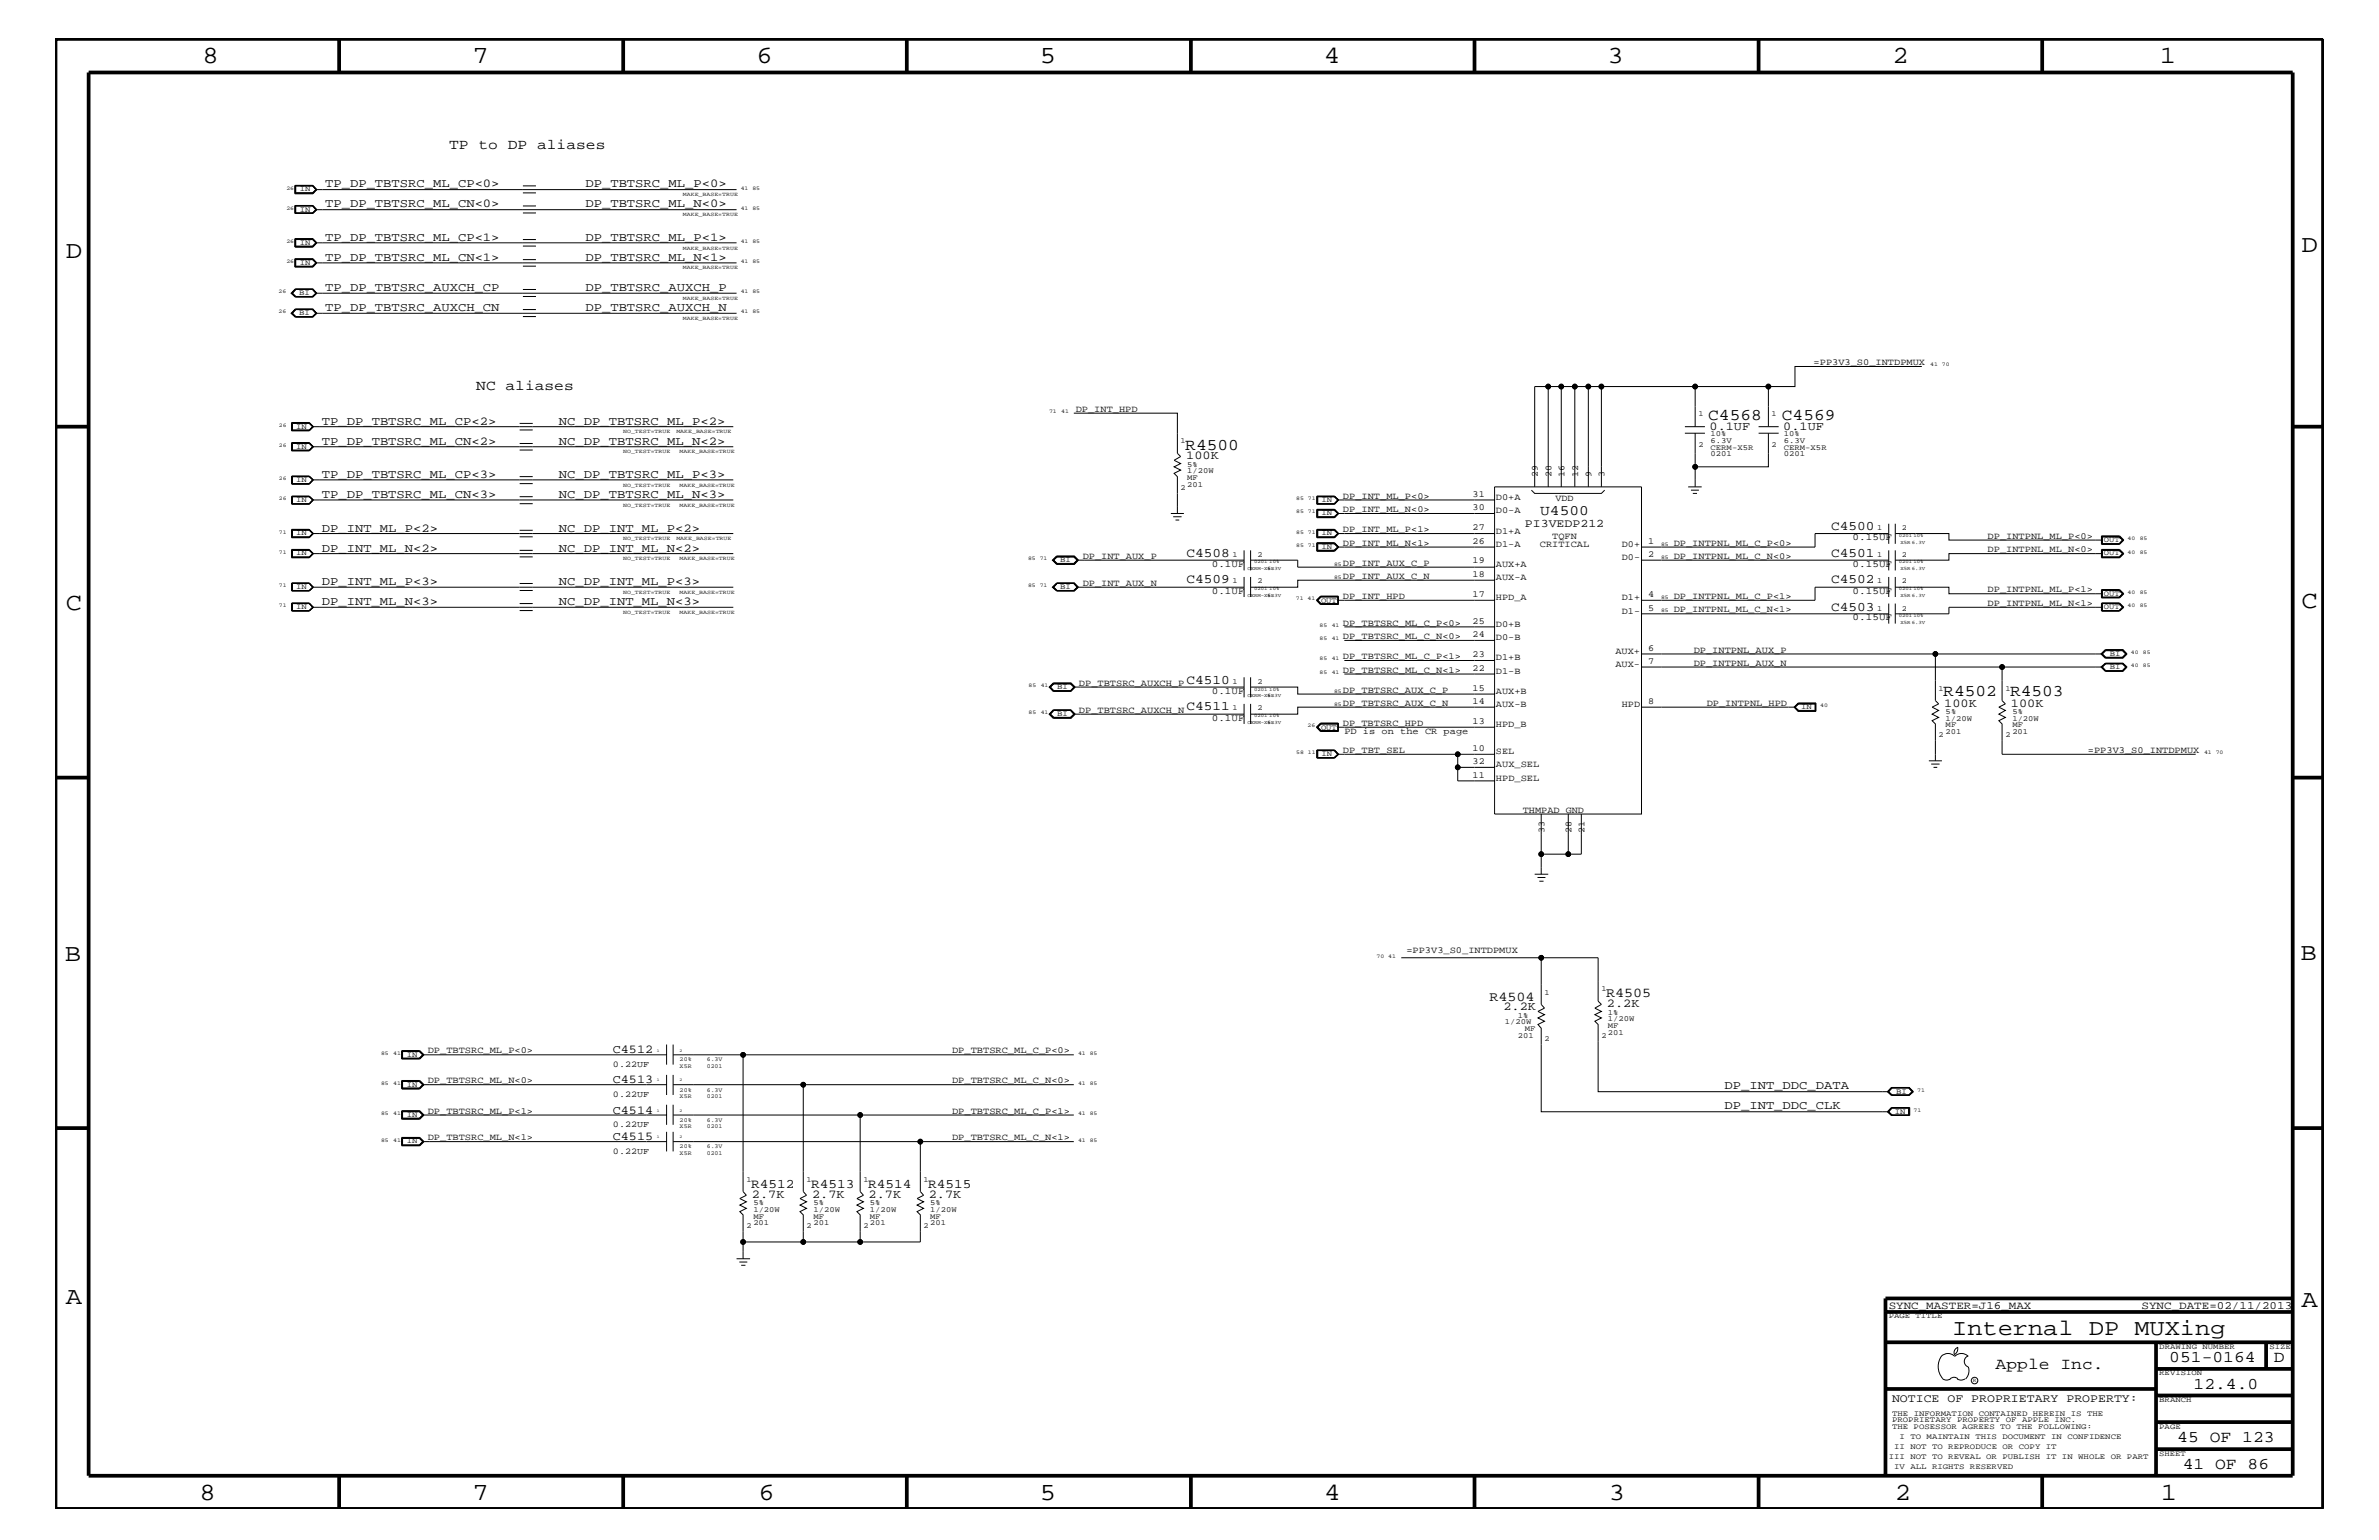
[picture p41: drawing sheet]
<svg xmlns="http://www.w3.org/2000/svg" width="432mm" height="279mm" viewBox="0 0 432 279" stroke-linecap="round" stroke-linejoin="round" font-family="sans-serif">
<defs><g id="words">
<g font-size="4.5">
<text x="36.7" y="11.5">8</text>
<text x="85.8" y="11.5">7</text>
<text x="137.3" y="11.5">6</text>
<text x="188.7" y="11.5">5</text>
<text x="240.3" y="11.5">4</text>
<text x="291.8" y="11.5">3</text>
<text x="343.5" y="11.5">2</text>
<text x="392" y="11.5">1</text>
<text x="11.9" y="46.8">D</text>
<text x="417.7" y="45.7">D</text>
<text x="11.9" y="110.6">C</text>
<text x="417.7" y="110.3">C</text>
<text x="11.8" y="174.3">B</text>
<text x="417.6" y="174.2">B</text>
<text x="11.9" y="236.7">A</text>
<text x="417.7" y="237.1">A</text>
<text x="36.2" y="272.1">8</text>
<text x="85.8" y="272.1">7</text>
<text x="137.7" y="272.1">6</text>
<text x="188.7" y="272.1">5</text>
<text x="240.4" y="272.1">4</text>
<text x="292" y="272.1">3</text>
<text x="343.9" y="272.1">2</text>
<text x="392.2" y="272.1">1</text>
</g>
<text font-size="4.1" x="354.3" y="242.3">Internal DP MUXing</text>
<g font-size="3">
<text x="310" y="76.2">C4568</text>
<text x="323.4" y="76.2">C4569</text>
<text x="215.1" y="81.6">R4500</text>
<text x="352.7" y="126.4">R4502</text>
<text x="364.8" y="126.4">R4503</text>
<text x="362.2" y="248.4">Apple Inc.</text>
<text x="393.7" y="247.1">051-0164</text>
<text x="398.1" y="252">12.4.0</text>
<text x="412.7" y="247.1">D</text>
<text x="395.2" y="261.6">45 OF 123</text>
<text x="396.2" y="266.6">41 OF 86</text>
</g>
<g font-size="2.6">
<text x="81.5" y="27.1">TP to DP aliases</text>
<text x="86.4" y="70.7">NC aliases</text>
<text x="279.6" y="93.5">U4500</text>
</g>
<g font-size="2.5">
<text x="270.3" y="181.6">R4504</text>
<text x="291.5" y="181">R4505</text>
</g>
<g font-size="2.4">
<text x="215.3" y="101">C4508</text>
<text x="332.4" y="96.2">C4500</text>
<text x="332.4" y="101">C4501</text>
<text x="215.3" y="105.9">C4509</text>
<text x="332.4" y="105.9">C4502</text>
<text x="332.4" y="110.8">C4503</text>
<text x="215.3" y="124.1">C4510</text>
<text x="215.3" y="128.9">C4511</text>
<text x="136.3" y="215.5">R4512</text>
<text x="147.2" y="215.5">R4513</text>
<text x="157.6" y="215.5">R4514</text>
<text x="168.5" y="215.5">R4515</text>
</g>
<g font-size="2.2">
<text x="59" y="34">TP_DP_TBTSRC_ML_CP&lt;0&gt;</text>
<text x="106.3" y="34">DP_TBTSRC_ML_P&lt;0&gt;</text>
<text x="59" y="37.6">TP_DP_TBTSRC_ML_CN&lt;0&gt;</text>
<text x="106.3" y="37.6">DP_TBTSRC_ML_N&lt;0&gt;</text>
<text x="59" y="47.4">TP_DP_TBTSRC_ML_CN&lt;1&gt;</text>
<text x="59" y="43.7">TP_DP_TBTSRC_ML_CP&lt;1&gt;</text>
<text x="106.3" y="43.7">DP_TBTSRC_ML_P&lt;1&gt;</text>
<text x="106.3" y="47.4">DP_TBTSRC_ML_N&lt;1&gt;</text>
<text x="59" y="52.8">TP_DP_TBTSRC_AUXCH_CP</text>
<text x="106.3" y="52.8">DP_TBTSRC_AUXCH_P</text>
<text x="59" y="56.4">TP_DP_TBTSRC_AUXCH_CN</text>
<text x="106.3" y="56.4">DP_TBTSRC_AUXCH_N</text>
<text x="58.4" y="77.1">TP_DP_TBTSRC_ML_CP&lt;2&gt;</text>
<text x="101.4" y="77.1">NC_DP_TBTSRC_ML_P&lt;2&gt;</text>
<text x="58.4" y="80.7">TP_DP_TBTSRC_ML_CN&lt;2&gt;</text>
<text x="101.4" y="80.7">NC_DP_TBTSRC_ML_N&lt;2&gt;</text>
<text x="215.3" y="83.3">100K</text>
<text x="310.3" y="78">0.1UF</text>
<text x="323.7" y="78">0.1UF</text>
<text x="58.4" y="86.7">TP_DP_TBTSRC_ML_CP&lt;3&gt;</text>
<text x="101.4" y="86.7">NC_DP_TBTSRC_ML_P&lt;3&gt;</text>
<text x="58.4" y="90.4">TP_DP_TBTSRC_ML_CN&lt;3&gt;</text>
<text x="101.4" y="90.4">NC_DP_TBTSRC_ML_N&lt;3&gt;</text>
<text x="58.4" y="100.1">DP_INT_ML_N&lt;2&gt;</text>
<text x="58.4" y="96.5">DP_INT_ML_P&lt;2&gt;</text>
<text x="101.4" y="96.5">NC_DP_INT_ML_P&lt;2&gt;</text>
<text x="101.4" y="100.1">NC_DP_INT_ML_N&lt;2&gt;</text>
<text x="58.4" y="106.1">DP_INT_ML_P&lt;3&gt;</text>
<text x="101.4" y="106.1">NC_DP_INT_ML_P&lt;3&gt;</text>
<text x="58.4" y="109.8">DP_INT_ML_N&lt;3&gt;</text>
<text x="101.4" y="109.8">NC_DP_INT_ML_N&lt;3&gt;</text>
<text x="352.9" y="128.2">100K</text>
<text x="365" y="128.2">100K</text>
<text x="272.9" y="183.3">2.2K</text>
<text x="291.7" y="182.7">2.2K</text>
<text x="111.3" y="191.1">C4512</text>
<text x="111.3" y="196.5">C4513</text>
<text x="313" y="197.6">DP_INT_DDC_DATA</text>
<text x="111.3" y="202">C4514</text>
<text x="313" y="201.3">DP_INT_DDC_CLK</text>
<text x="111.3" y="206.9">C4515</text>
<text x="136.5" y="217.3">2.7K</text>
<text x="147.4" y="217.3">2.7K</text>
<text x="157.6" y="217.3">2.7K</text>
<text x="168.6" y="217.3">2.7K</text>
</g>
<g font-size="2.1">
<text x="276.8" y="95.6">PI3VEDP212</text>
<text x="343.4" y="254.4">NOTICE OF PROPRIETARY PROPERTY:</text>
</g>
<g font-size="2">
<text x="342.8" y="237.4">SYNC_MASTER=J16_MAX</text>
<text x="388.7" y="237.4">SYNC_DATE=02/11/2013</text>
</g>
<g font-size="1.8">
<text x="336.3" y="98">0.15UF</text>
<text x="220" y="102.9">0.1UF</text>
<text x="220" y="107.7">0.1UF</text>
<text x="336.3" y="102.9">0.15UF</text>
<text x="336.3" y="107.7">0.15UF</text>
<text x="336.3" y="112.6">0.15UF</text>
<text x="220" y="125.9">0.1UF</text>
<text x="220" y="130.8">0.1UF</text>
</g>
<g font-size="1.7">
<text x="329.2" y="66.2">=PP3V3_S0_INTDPMUX</text>
<text x="195.2" y="74.7">DP_INT_HPD</text>
<text x="279.1" y="86.5" transform="rotate(-90 279.1 86.5)">29</text>
<text x="281.6" y="86.5" transform="rotate(-90 281.6 86.5)">20</text>
<text x="284" y="86.5" transform="rotate(-90 284 86.5)">16</text>
<text x="286.4" y="86.5" transform="rotate(-90 286.4 86.5)">12</text>
<text x="288.9" y="86.5" transform="rotate(-90 288.9 86.5)">9</text>
<text x="291.3" y="86.5" transform="rotate(-90 291.3 86.5)">3</text>
<text x="243.8" y="92.9">DP_INT_ML_N&lt;0&gt;</text>
<text x="243.8" y="90.5">DP_INT_ML_P&lt;0&gt;</text>
<text x="267.3" y="90.1">31</text>
<text x="267.3" y="92.6">30</text>
<text x="271.5" y="90.7">D0+A</text>
<text x="271.5" y="93.2">D0-A</text>
<text x="282.3" y="91">VDD</text>
<text x="196.5" y="101.4">DP_INT_AUX_P</text>
<text x="243.8" y="96.5">DP_INT_ML_P&lt;1&gt;</text>
<text x="243.8" y="99">DP_INT_ML_N&lt;1&gt;</text>
<text x="267.3" y="96.2">27</text>
<text x="267.3" y="98.7">26</text>
<text x="271.5" y="99.3">D1-A</text>
<text x="271.5" y="96.8">D1+A</text>
<text x="279.5" y="99.3">CRITICAL</text>
<text x="281.7" y="97.7">TQFN</text>
<text x="294.4" y="101.6">D0-</text>
<text x="294.4" y="99.3">D0+</text>
<text x="299.1" y="101">2</text>
<text x="299.1" y="98.7">1</text>
<text x="303.8" y="101.4">DP_INTPNL_ML_C_N&lt;0&gt;</text>
<text x="303.8" y="99">DP_INTPNL_ML_C_P&lt;0&gt;</text>
<text x="360.8" y="97.7">DP_INTPNL_ML_P&lt;0&gt;</text>
<text x="360.8" y="100.2">DP_INTPNL_ML_N&lt;0&gt;</text>
<text x="196.5" y="106.3">DP_INT_AUX_N</text>
<text x="243.8" y="105">DP_INT_AUX_C_N</text>
<text x="243.8" y="102.6">DP_INT_AUX_C_P</text>
<text x="267.3" y="104.7">18</text>
<text x="267.3" y="102.2">19</text>
<text x="271.5" y="105.3">AUX-A</text>
<text x="271.5" y="102.9">AUX+A</text>
<text x="360.8" y="107.5">DP_INTPNL_ML_P&lt;1&gt;</text>
<text x="243.8" y="113.6">DP_TBTSRC_ML_C_P&lt;0&gt;</text>
<text x="243.8" y="108.7">DP_INT_HPD</text>
<text x="267.3" y="113.1">25</text>
<text x="267.3" y="108.3">17</text>
<text x="271.5" y="108.9">HPD_A</text>
<text x="271.5" y="113.7">D0+B</text>
<text x="294.4" y="108.9">D1+</text>
<text x="294.4" y="111.4">D1-</text>
<text x="299.1" y="108.3">4</text>
<text x="299.1" y="110.8">5</text>
<text x="303.8" y="108.7">DP_INTPNL_ML_C_P&lt;1&gt;</text>
<text x="303.8" y="111.1">DP_INTPNL_ML_C_N&lt;1&gt;</text>
<text x="360.8" y="109.9">DP_INTPNL_ML_N&lt;1&gt;</text>
<text x="243.8" y="115.9">DP_TBTSRC_ML_C_N&lt;0&gt;</text>
<text x="243.8" y="119.6">DP_TBTSRC_ML_C_P&lt;1&gt;</text>
<text x="267.3" y="119.2">23</text>
<text x="267.3" y="115.6">24</text>
<text x="271.5" y="119.8">D1+B</text>
<text x="271.5" y="116.2">D0-B</text>
<text x="293.2" y="118.6">AUX+</text>
<text x="299.1" y="118.1">6</text>
<text x="307.4" y="118.4">DP_INTPNL_AUX_P</text>
<text x="195.8" y="124.4">DP_TBTSRC_AUXCH_P</text>
<text x="243.8" y="125.7">DP_TBTSRC_AUX_C_P</text>
<text x="243.8" y="122">DP_TBTSRC_ML_C_N&lt;1&gt;</text>
<text x="267.3" y="125.3">15</text>
<text x="267.3" y="121.7">22</text>
<text x="271.5" y="125.9">AUX+B</text>
<text x="271.5" y="122.3">D1-B</text>
<text x="293.2" y="121">AUX-</text>
<text x="299.1" y="120.4">7</text>
<text x="307.4" y="120.8">DP_INTPNL_AUX_N</text>
<text x="195.8" y="129.3">DP_TBTSRC_AUXCH_N</text>
<text x="243.8" y="131.7">DP_TBTSRC_HPD</text>
<text x="243.8" y="128">DP_TBTSRC_AUX_C_N</text>
<text x="267.3" y="131.3">13</text>
<text x="267.3" y="127.7">14</text>
<text x="271.5" y="131.9">HPD_B</text>
<text x="271.5" y="128.3">AUX-B</text>
<text x="294.4" y="128.3">HPD</text>
<text x="299.1" y="127.7">8</text>
<text x="309.8" y="128">DP_INTPNL_HPD</text>
<text x="243.8" y="136.6">DP_TBT_SEL</text>
<text x="244" y="133.2">PD is on the CR page</text>
<text x="267.3" y="136.2">10</text>
<text x="271.5" y="136.8">SEL</text>
<text x="379" y="136.6">=PP3V3_S0_INTDPMUX</text>
<text x="267.3" y="141.1">11</text>
<text x="267.3" y="138.6">32</text>
<text x="271.5" y="141.7">HPD_SEL</text>
<text x="271.5" y="139.2">AUX_SEL</text>
<text x="276.4" y="147.5">THMPAD GND</text>
<text x="280.3" y="151.2" transform="rotate(-90 280.3 151.2)">33</text>
<text x="285.2" y="151.2" transform="rotate(-90 285.2 151.2)">28</text>
<text x="287.6" y="151.2" transform="rotate(-90 287.6 151.2)">21</text>
<text x="255.3" y="172.9">=PP3V3_S0_INTDPMUX</text>
<text x="77.6" y="191.1">DP_TBTSRC_ML_P&lt;0&gt;</text>
<text x="172.8" y="191.1">DP_TBTSRC_ML_C_P&lt;0&gt;</text>
<text x="77.6" y="196.5">DP_TBTSRC_ML_N&lt;0&gt;</text>
<text x="172.8" y="196.5">DP_TBTSRC_ML_C_N&lt;0&gt;</text>
<text x="77.6" y="202">DP_TBTSRC_ML_P&lt;1&gt;</text>
<text x="172.8" y="202">DP_TBTSRC_ML_C_P&lt;1&gt;</text>
<text x="77.6" y="206.9">DP_TBTSRC_ML_N&lt;1&gt;</text>
<text x="172.8" y="206.9">DP_TBTSRC_ML_C_N&lt;1&gt;</text>
</g>
<g font-size="1.6">
<text x="111.3" y="193.6">0.22UF</text>
<text x="111.3" y="199">0.22UF</text>
<text x="111.3" y="204.4">0.22UF</text>
<text x="111.3" y="209.3">0.22UF</text>
</g>
<g font-size="1.4">
<text x="54.4" y="34.7">IN</text>
<text x="54.4" y="38.4">IN</text>
<text x="54.4" y="44.4">IN</text>
<text x="54.3" y="53.5">BI</text>
<text x="54.4" y="48">IN</text>
<text x="54.3" y="57.2">BI</text>
<text x="53.8" y="77.8">IN</text>
<text x="308.3" y="75.6">1</text>
<text x="321.6" y="75.6">1</text>
<text x="53.8" y="81.4">IN</text>
<text x="214.3" y="80.5">1</text>
<text x="308.3" y="81.1">2</text>
<text x="310.5" y="79.2">10%</text>
<text x="310.5" y="80.3">6.3V</text>
<text x="310.5" y="81.6">CERM-X5R</text>
<text x="310.5" y="82.7">0201</text>
<text x="321.6" y="81.1">2</text>
<text x="323.8" y="79.2">10%</text>
<text x="323.8" y="80.3">6.3V</text>
<text x="323.8" y="81.6">CERM-X5R</text>
<text x="323.8" y="82.7">0201</text>
<text x="53.8" y="87.5">IN</text>
<text x="214.3" y="88.9">2</text>
<text x="215.5" y="88.3">201</text>
<text x="215.5" y="85.9">1/20W</text>
<text x="215.5" y="84.7">5%</text>
<text x="215.5" y="87.1">MF</text>
<text x="53.8" y="91.1">IN</text>
<text x="239.9" y="91.1">IN</text>
<text x="239.9" y="93.5">IN</text>
<text x="53.8" y="97.1">IN</text>
<text x="53.8" y="100.8">IN</text>
<text x="223.7" y="101">1</text>
<text x="228.3" y="101">2</text>
<text x="239.9" y="97.1">IN</text>
<text x="239.9" y="99.6">IN</text>
<text x="340.7" y="96.2">1</text>
<text x="340.7" y="101">1</text>
<text x="345.2" y="96.2">2</text>
<text x="345.2" y="101">2</text>
<text x="381.8" y="98.4">OUT</text>
<text x="381.8" y="100.8">OUT</text>
<text x="53.8" y="106.9">IN</text>
<text x="192.4" y="102.1">BI</text>
<text x="192.4" y="106.9">BI</text>
<text x="223.7" y="105.9">1</text>
<text x="228.3" y="105.9">2</text>
<text x="340.7" y="105.9">1</text>
<text x="345.2" y="105.9">2</text>
<text x="53.8" y="110.5">IN</text>
<text x="239.8" y="109.3">OUT</text>
<text x="340.7" y="110.8">1</text>
<text x="345.2" y="110.8">2</text>
<text x="381.8" y="108.1">OUT</text>
<text x="381.8" y="110.5">OUT</text>
<text x="382.9" y="119">BI</text>
<text x="191.9" y="125.1">BI</text>
<text x="223.7" y="124.1">1</text>
<text x="228.3" y="124.1">2</text>
<text x="351.9" y="125.3">1</text>
<text x="364" y="125.3">1</text>
<text x="382.9" y="121.4">BI</text>
<text x="191.9" y="129.9">BI</text>
<text x="223.7" y="128.9">1</text>
<text x="228.3" y="128.9">2</text>
<text x="326.9" y="128.7">IN</text>
<text x="353.1" y="129.6">5%</text>
<text x="353.1" y="130.8">1/20W</text>
<text x="353.1" y="131.9">MF</text>
<text x="365.3" y="131.9">MF</text>
<text x="365.3" y="130.8">1/20W</text>
<text x="365.3" y="129.6">5%</text>
<text x="239.8" y="132.4">OUT</text>
<text x="239.9" y="137.2">IN</text>
<text x="351.9" y="133.8">2</text>
<text x="353.1" y="133.2">201</text>
<text x="364" y="133.8">2</text>
<text x="365.3" y="133.2">201</text>
<text x="290.7" y="179.9">1</text>
<text x="273.1" y="185.9">1/20W</text>
<text x="275.5" y="184.7">1%</text>
<text x="280.3" y="180.5">1</text>
<text x="291.8" y="185.3">1/20W</text>
<text x="291.8" y="184.1">1%</text>
<text x="73.8" y="191.7">IN</text>
<text x="275.5" y="188.3">201</text>
<text x="276.8" y="187.1">MF</text>
<text x="280.3" y="188.9">2</text>
<text x="290.7" y="188.3">2</text>
<text x="291.8" y="187.7">201</text>
<text x="291.8" y="186.5">MF</text>
<text x="73.8" y="197.2">IN</text>
<text x="73.8" y="202.6">IN</text>
<text x="343.9" y="202">IN</text>
<text x="344.2" y="198.4">BI</text>
<text x="73.8" y="207.5">IN</text>
<text x="135.5" y="214.4">1</text>
<text x="146.4" y="214.4">1</text>
<text x="156.7" y="214.4">1</text>
<text x="167.6" y="214.4">1</text>
<text x="136.7" y="218.6">5%</text>
<text x="136.7" y="219.8">1/20W</text>
<text x="136.7" y="221.1">MF</text>
<text x="147.7" y="219.8">1/20W</text>
<text x="147.7" y="218.6">5%</text>
<text x="147.7" y="221.1">MF</text>
<text x="157.9" y="218.6">5%</text>
<text x="157.9" y="219.8">1/20W</text>
<text x="157.9" y="221.1">MF</text>
<text x="168.8" y="221.1">MF</text>
<text x="168.8" y="219.8">1/20W</text>
<text x="168.8" y="218.6">5%</text>
<text x="135.5" y="222.9">2</text>
<text x="136.7" y="222.3">201</text>
<text x="146.4" y="222.9">2</text>
<text x="147.7" y="222.3">201</text>
<text x="156.7" y="222.9">2</text>
<text x="157.9" y="222.3">201</text>
<text x="167.6" y="222.9">2</text>
<text x="168.8" y="222.3">201</text>
<text x="342.8" y="239.2">PAGE TITLE</text>
<text x="391.9" y="244.7">DRAWING NUMBER</text>
<text x="411.9" y="244.7">SIZE</text>
<text x="391.9" y="249.5">REVISION</text>
<text x="343.4" y="256.8">THE INFORMATION CONTAINED HEREIN IS THE</text>
<text x="391.9" y="254.4">BRANCH</text>
<text x="343.4" y="258">PROPRIETARY PROPERTY OF APPLE INC.</text>
<text x="343.4" y="259.3">THE POSESSOR AGREES TO THE FOLLOWING:</text>
<text x="343.8" y="262.9">II NOT TO REPRODUCE OR COPY IT</text>
<text x="344.8" y="261.1">I TO MAINTAIN THIS DOCUMENT IN CONFIDENCE</text>
<text x="391.9" y="259.3">PAGE</text>
<text x="342.8" y="264.7">III NOT TO REVEAL OR PUBLISH IT IN WHOLE OR PART</text>
<text x="343.8" y="266.6">IV ALL RIGHTS RESERVED</text>
<text x="391.9" y="264.1">SHEET</text>
</g>
<g font-size="1.1">
<text x="123.4" y="193.7">X5R</text>
<text x="123.4" y="192.6">20%</text>
<text x="128.3" y="192.6">6.3V</text>
<text x="128.3" y="193.7">0201</text>
<text x="123.4" y="199.2">X5R</text>
<text x="123.4" y="198.1">20%</text>
<text x="123.4" y="203.5">20%</text>
<text x="128.3" y="198.1">6.3V</text>
<text x="128.3" y="199.2">0201</text>
<text x="128.3" y="203.5">6.3V</text>
<text x="123.4" y="204.7">X5R</text>
<text x="123.4" y="209.6">X5R</text>
<text x="123.4" y="208.3">20%</text>
<text x="128.3" y="204.7">0201</text>
<text x="128.3" y="208.3">6.3V</text>
<text x="128.3" y="209.6">0201</text>
</g>
<g font-size="1">
<text x="52" y="34.4">26</text>
<text x="124" y="35.6">MAKE_BASE=TRUE</text>
<text x="134.5" y="34.4">41 85</text>
<text x="52" y="38">26</text>
<text x="124" y="39.2">MAKE_BASE=TRUE</text>
<text x="134.5" y="38">41 85</text>
<text x="52" y="44.1">26</text>
<text x="52" y="47.7">26</text>
<text x="124" y="45.3">MAKE_BASE=TRUE</text>
<text x="134.5" y="44.1">41 85</text>
<text x="134.5" y="47.7">41 85</text>
<text x="50.5" y="53.2">26</text>
<text x="124" y="48.9">MAKE_BASE=TRUE</text>
<text x="134.5" y="53.2">41 85</text>
<text x="50.5" y="56.8">26</text>
<text x="124" y="58">MAKE_BASE=TRUE</text>
<text x="124" y="54.4">MAKE_BASE=TRUE</text>
<text x="134.5" y="56.8">41 85</text>
<text x="350.3" y="66.5">41 70</text>
<text x="50.6" y="77.4">26</text>
<text x="190.4" y="75">71</text>
<text x="192.6" y="75">41</text>
<text x="50.6" y="81.1">26</text>
<text x="113.1" y="78.6">NO_TEST=TRUE</text>
<text x="113.1" y="82.2">NO_TEST=TRUE</text>
<text x="122.8" y="78.6">MAKE_BASE=TRUE</text>
<text x="123.4" y="82.2">MAKE_BASE=TRUE</text>
<text x="50.6" y="87.1">26</text>
<text x="113.1" y="88.3">NO_TEST=TRUE</text>
<text x="123.4" y="88.3">MAKE_BASE=TRUE</text>
<text x="50.6" y="90.7">26</text>
<text x="113.1" y="92">NO_TEST=TRUE</text>
<text x="123.4" y="92">MAKE_BASE=TRUE</text>
<text x="235.3" y="90.7">85 71</text>
<text x="235.3" y="93.2">85 71</text>
<text x="50.6" y="96.8">71</text>
<text x="50.6" y="100.4">71</text>
<text x="113.1" y="98">NO_TEST=TRUE</text>
<text x="113.1" y="101.6">NO_TEST=TRUE</text>
<text x="122.8" y="98">MAKE_BASE=TRUE</text>
<text x="123.4" y="101.6">MAKE_BASE=TRUE</text>
<text x="186.6" y="101.6">85 71</text>
<text x="235.3" y="96.8">85 71</text>
<text x="235.3" y="99.3">85 71</text>
<text x="301.5" y="101.4">85</text>
<text x="301.5" y="99">85</text>
<text x="386.2" y="98">40</text>
<text x="386.2" y="100.4">40</text>
<text x="388.4" y="98">85</text>
<text x="388.4" y="100.4">85</text>
<text x="50.6" y="106.5">71</text>
<text x="113.1" y="107.7">NO_TEST=TRUE</text>
<text x="123.4" y="107.7">MAKE_BASE=TRUE</text>
<text x="186.6" y="106.5">85 71</text>
<text x="242.1" y="105">85</text>
<text x="242.1" y="102.6">85</text>
<text x="386.2" y="107.7">40</text>
<text x="388.4" y="107.7">85</text>
<text x="50.6" y="110.2">71</text>
<text x="113.1" y="111.4">NO_TEST=TRUE</text>
<text x="123.4" y="111.4">MAKE_BASE=TRUE</text>
<text x="235.2" y="108.9">71 41</text>
<text x="239.5" y="113.7">85</text>
<text x="241.7" y="113.7">41</text>
<text x="301.5" y="111.1">85</text>
<text x="301.5" y="108.7">85</text>
<text x="386.2" y="110.2">40</text>
<text x="388.4" y="110.2">85</text>
<text x="239.5" y="116.2">85</text>
<text x="239.5" y="119.8">85</text>
<text x="241.7" y="116.2">41</text>
<text x="241.7" y="119.8">41</text>
<text x="386.8" y="118.6">40</text>
<text x="389" y="118.6">85</text>
<text x="186.7" y="124.7">85</text>
<text x="188.9" y="124.7">41</text>
<text x="239.5" y="122.3">85</text>
<text x="241.7" y="122.3">41</text>
<text x="242.1" y="125.7">85</text>
<text x="386.8" y="121">40</text>
<text x="389" y="121">85</text>
<text x="186.7" y="129.6">85</text>
<text x="188.9" y="129.6">41</text>
<text x="237.3" y="131.9">26</text>
<text x="242.1" y="128">85</text>
<text x="330.4" y="128.3">40</text>
<text x="235.3" y="136.8">58 11</text>
<text x="400" y="136.8">41 70</text>
<text x="249.9" y="173.8">70 41</text>
<text x="69.2" y="191.4">85</text>
<text x="71.4" y="191.4">41</text>
<text x="195.7" y="191.4">41 85</text>
<text x="69.2" y="196.8">85</text>
<text x="71.4" y="196.8">41</text>
<text x="195.7" y="196.8">41 85</text>
<text x="69.2" y="202.3">85</text>
<text x="71.4" y="202.3">41</text>
<text x="195.7" y="202.3">41 85</text>
<text x="347.3" y="201.7">71</text>
<text x="348" y="198.1">71</text>
<text x="69.2" y="207.1">85</text>
<text x="71.4" y="207.1">41</text>
<text x="195.7" y="207.1">41 85</text>
<text x="358.1" y="250.7">R</text>
</g>
<g font-size=".9">
<text x="344.6" y="97.4">0201</text>
<text x="344.9" y="98.7">X5R 6.3V</text>
<text x="347.3" y="97.4">10%</text>
<text x="226.4" y="103.5">CERM-X5R</text>
<text x="227.6" y="102.2">0201</text>
<text x="227.6" y="107.1">0201</text>
<text x="230.1" y="103.5">6.3V</text>
<text x="230.4" y="102.2">10%</text>
<text x="230.4" y="107.1">10%</text>
<text x="344.6" y="102.2">0201</text>
<text x="344.6" y="107.1">0201</text>
<text x="344.9" y="103.5">X5R 6.3V</text>
<text x="347.3" y="102.2">10%</text>
<text x="347.3" y="107.1">10%</text>
<text x="226.4" y="108.3">CERM-X5R</text>
<text x="230.1" y="108.3">6.3V</text>
<text x="344.6" y="112">0201</text>
<text x="344.9" y="108.3">X5R 6.3V</text>
<text x="344.9" y="113.1">X5R 6.3V</text>
<text x="347.3" y="112">10%</text>
<text x="227.6" y="125.3">0201</text>
<text x="230.4" y="125.3">10%</text>
<text x="226.4" y="131.3">CERM-X5R</text>
<text x="226.4" y="126.5">CERM-X5R</text>
<text x="227.6" y="130.2">0201</text>
<text x="230.1" y="131.3">6.3V</text>
<text x="230.1" y="126.5">6.3V</text>
<text x="230.4" y="130.2">10%</text>
</g>
<g font-size=".8">
<text x="119.2" y="190.8">1</text>
<text x="123.4" y="190.8">2</text>
<text x="119.2" y="196.2">1</text>
<text x="123.4" y="196.2">2</text>
<text x="119.2" y="201.7">1</text>
<text x="123.4" y="201.7">2</text>
<text x="119.2" y="206.5">1</text>
<text x="123.4" y="206.5">2</text>
</g>
</g></defs>
<g fill="none" stroke="#000" stroke-width=".18">
<path d="M53.5 33.6h3.3l.7 .8-.7 .8h-3.3zM53.5 37.3h3.3l.7 .7-.7 .7h-3.3zM53.6 35h3.1M53.6 33.7h3.1M53.6 38.6h3.1M53.6 37.4h3.1M53.6 33.6v1.5h3.1l.8-.7M53.6 37.3v1.4M53.7 33.7v1.3M53.7 37.4v1.2M56.7 33.7l.7 .7-.7 .6M56.7 33.6l.8 .8"/>
<path d="M56.7 33.7l.6 .7M56.7 37.4l.7 .6-.7 .6M56.7 37.3l.8 .7M56.7 37.4l.6 .6M57.3 34.4h76.4M57.3 38h76.4M57.3 34.4l-.6 .6M57.3 38l-.6 .6M57.5 38l-.8 .7M94.9 35h2.4M94.9 33.7h2.4M94.9 38.6h2.4"/>
<path d="M94.9 37.4h2.4M53.5 43.3h3.3l.7 .8-.7 .7h-3.3zM53.5 46.9h3.3l.7 .8-.7 .8h-3.3zM53.6 52.4h3.1l.8 .8M53.6 52.4h3.2l.7 .8M53.6 52.4l-.8 .8 .8 .7M53.6 52.4l-.7 .8 .7 .7M53.6 56.1h3.1l.8 .7M53.6 56.1h3.2l.7 .7M53.6 56.1l-.8 .7 .8 .7M53.6 56.1l-.7 .7 .7 .7M53.7 52.5h3l.6 .7h76.4"/>
<path d="M53.7 52.5h3l.7 .7-.7 .6h-3M53.7 52.5l-.7 .7 .7 .6M53.7 52.5l-.6 .7 .6 .6M53.7 56.2h3l.6 .6h76.4M53.7 56.2h3l.7 .6-.7 .6h-3M53.7 56.2l-.7 .6 .7 .6M53.7 56.2l-.6 .6 .6 .6M53.7 43.5h3l.6 .6-.6 .5h-3zM53.7 47.1h3l.6 .6-.6 .6h-3zM56.7 43.4h-3.1v1.4M56.7 47h-3.1v1.4h3.1M56.7 43.4l.7 .7-.7 .6h-3.1"/>
<path d="M56.7 43.4l.8 .7M56.7 47l.7 .7-.7 .7M56.7 47l.8 .7M57.3 53.2l-.6 .6h-3M57.3 56.8l-.6 .6h-3M57.3 44.1h76.4M57.3 47.7h76.4M57.5 53.2l-.8 .7h-3.1M57.5 53.2l-.7 .7h-3.2M57.5 56.8l-.8 .7h-3.1M57.5 56.8l-.7 .7h-3.2M57.5 44.1l-.8 .7"/>
<path d="M57.5 47.7l-.8 .7M94.9 44.6h2.4M94.9 43.5h2.4M94.9 48.3h2.4M94.9 47.1h2.4M94.9 53.8h2.4M94.9 52.5h2.4M94.9 57.4h2.4M94.9 56.2h2.4M52.9 76.7h3.2l.8 .7-.8 .8h-3.2zM53 76.7h3.1l.7 .7-.7 .7h-3.1zM53.1 76.8h3l.6 .6-.6 .6h-3z"/>
<path d="M56.7 77.4h76.4M94.3 78h2.4M94.3 76.8h2.4M194.9 75h18.8v7.2l.6 .6-1.2 .7 1.2 .6-1.2 .6 1.2 .6-1.2 .6 .6 .6v6.7M281 70.1h2.4v18.2M283.4 70.1h2.4v18.2M285.8 70.1h2.5v18.2M288.3 70.1h2.4v18.2M290.7 70.1h17M305.8 78.6h3.7M305.8 77.4h3.7M307.7 78.6v6.1h13.3v-6.1"/>
<path d="M307.7 77.4v-7.3h13.3v7.3M319.2 78.6h3.6M319.2 77.4h3.6M348.8 66.5h-23v3.6h-4.8M52.9 96h3.2l.8 .8-.8 .8h-3.2zM52.9 99.7h3.2l.8 .7-.8 .8h-3.2zM52.9 80.3h3.2l.8 .8-.8 .7h-3.2zM53 91.4h3.1M53 90.1h3.1M53 96.1h3.1l.7 .7-.7 .7h-3.1zM53 99.8h3.1l.7 .6-.7 .7h-3.1zM53 80.4h3.1l.7 .7-.7 .6h-3.1z"/>
<path d="M53 86.4v1.4M53 90v1.5M53 87.7h3.1M53 86.5h3.1M53.1 96.2h3l.6 .6-.6 .6h-3zM53.1 99.9h3l.6 .5-.6 .6h-3zM53.1 80.5h3l.6 .6-.6 .5h-3zM53.1 86.5v1.2M53.1 90.1v1.3M56.1 90h-3.2v1.5h3.2M56.1 86.4h-3.2v1.4h3.2M56.1 86.4l.8 .7-.8 .7"/>
<path d="M56.1 86.4l.7 .7M56.1 86.5l.7 .6M56.1 86.5l.6 .6M56.1 90l.8 .7-.8 .8M56.1 90l.7 .7M56.1 90.1l.7 .6M56.1 90.1l.6 .6M56.7 96.8h76.4M56.7 90.7h76.4M56.7 81.1h76.4M56.7 87.1h76.4M56.7 87.1l-.6 .6"/>
<path d="M56.7 90.7l-.6 .7M56.8 87.1l-.7 .6M56.8 87.1l-.7 .7M56.8 90.7l-.7 .7M56.8 90.7l-.7 .8M94.3 91.4h2.4M94.3 90.1h2.4M94.3 97.4h2.4M94.3 96.2h2.4M94.3 99.9h2.4M94.3 81.6h2.4M94.3 80.5h2.4"/>
<path d="M94.3 87.7h2.4M94.3 86.5h2.4M212.5 93.2h2.4M212.9 93.8h1.6M213.4 94.3h.6M225.8 99.9v3.6M227 99.9v3.6M239 92.4h3.2l.8 .8-.8 .7h-3.2zM239 96h3.2l.8 .8-.8 .8h-3.2zM239 98.5h3.2l.8 .8-.8 .7h-3.2zM239 93.8h3.2M239 92.5h3.2"/>
<path d="M239 97.5h3.2M239 96.1h3.2M239.1 90.1h3.1l.6 .6-.6 .7h-3.1zM239.1 92.5v1.3M239.1 96.1v1.4M239.1 98.6h3.1l.6 .7-.6 .6h-3.1zM239.2 90.1v1.3M239.2 92.6h2.9l.7 .6-.7 .6h-2.9zM239.2 96.2h2.9l.7 .6-.7 .6h-2.9zM242.1 90.1l.7 .6M242.2 90h-3.2v1.5h3.2M242.2 90l.8 .7-.8 .8"/>
<path d="M242.2 90l.7 .7-.7 .8M242.2 92.5l.7 .7-.7 .6M242.2 92.5l.6 .7M242.2 96.1l.7 .7-.7 .7M242.2 96.1l.6 .7M242.2 98.5l.7 .8-.7 .6h-3.2M242.8 96.8h28.5M242.8 90.7l-.7 .7M242.8 99.3l-.7-.6h-2.9v1.2M242.8 90.7h28.5M242.8 93.2l-.6 .6M242.8 93.2h28.5"/>
<path d="M242.8 96.8l-.6 .7M242.8 99.3l-.7 .6M242.8 99.3h28.5M271.3 88.3h26.6v59.4h-26.6zM278 88.9l.6 .6h12.1l.6-.6M278.6 88.3v-18.2h2.4v18.2M306.4 88.3h2.5M306.9 88.9h1.5M307.3 89.5h.7M307.7 84.7v3.6M342.8 95v3.7M342.8 99.9v3.6"/>
<path d="M342.8 96.8h-13.4v2.5h-31.5M344 96.8h9.7v1.2h27.9M344 95v3.7M344 99.9v3.6M381.4 97.2h3.3l.8 .8-.8 .7h-3.3zM381.4 99.7h3.3l.8 .7-.8 .8h-3.3zM381.5 97.4h3.1M381.5 98.7h3.1M381.5 98.7v-1.4h3.1l.8 .7-.8 .7M381.6 99.9h3l.6 .5-.6 .6h-3zM381.6 97.4v1.3M384.6 99.8h-3.1v1.3h3.1"/>
<path d="M384.6 97.4l.7 .6-.7 .7M384.6 97.4l.6 .6-.6 .7M384.6 99.8l.8 .6-.8 .7M384.6 99.8l.7 .6-.7 .7M53 109.5h3.1M53 107.1h3.1M53 110.8h3.1M53 105.9h3.1M53 105.8v1.4M53 109.4v1.5M53.1 105.9v1.2M53.1 109.5v1.3"/>
<path d="M56.1 109.4h-3.2v1.5h3.2M56.1 105.8h-3.2v1.4h3.2M56.1 105.8l.8 .7-.8 .7M56.1 105.8l.7 .7M56.1 105.9l.7 .6M56.1 105.9l.6 .6M56.1 109.4l.8 .8-.8 .7M56.1 109.4l.7 .8M56.1 109.5l.7 .7M56.1 109.5l.6 .7M56.7 106.5h76.4M56.7 100.4h76.4"/>
<path d="M56.7 110.2h76.4M56.7 106.5l-.6 .6M56.7 110.2l-.6 .6M56.8 106.5l-.7 .6M56.8 106.5l-.7 .7M56.8 110.2l-.7 .6M56.8 110.2l-.7 .7M94.3 109.5h2.4M94.3 101h2.4M94.3 107.1h2.4M94.3 110.8h2.4M94.3 105.9h2.4"/>
<path d="M191 101.6l.8-.7h3.2l.7 .7-.7 .8h-3.2zM191 106.5l.8-.7h3.2l.7 .7-.7 .7h-3.2zM191.1 101.6l.8-.6h3.1l.7 .6-.7 .8h-3.1zM191.1 106.5l.8-.7h3.1l.7 .7-.7 .7h-3.1zM191.2 101.6l.7-.6h3l.7 .6-.7 .7h-3zM191.9 101h3l.6 .6h30.3M191.9 101l-.6 .6 .6 .6h3l.6-.6M191.9 105.9h3l.6 .6h30.3M191.9 105.9h3l.7 .6-.7 .6h-3M191.9 105.9l-.7 .6 .7 .6M191.9 105.9l-.6 .6 .6 .6M195.5 106.5l-.6 .6h-3"/>
<path d="M225.8 104.7v3.6M227 101.6h8.5v1.3h35.8M227 104.7v3.6M238.9 108.9l.8-.8h3.2v1.6h-3.2zM239.8 108.2l-.7 .7 .7 .7h3v-1.4M242.8 108.3h-3l-.6 .6 .6 .6h3M242.8 108.9h28.5M242.9 108.2h-3.2l-.7 .7 .7 .8M244 113.7h27.3M244 116.2h27.3M244 119.8h27.3M271.3 105.3h-35.8v1.2h-8.5"/>
<path d="M297.9 101.6h44.9M297.9 111.4h44.9M297.9 118.6h83.7M342.8 106.5h-13.4v2.4h-31.5M342.8 104.7v3.6M342.8 109.5v3.6M344 106.5h9.7v1.2h27.9M344 104.7v3.6M344 109.5v3.6M351.3 118.6v8.5l.6 .6-1.2 .6 1.2 .6-1.2 .7 1.2 .6-1.2 .6 .6 .5v6.7M381.3 118.6l.8-.7h3.2l.8 .7-.8 .8h-3.2zM381.4 107h3.3l.8 .7-.8 .8h-3.3z"/>
<path d="M381.4 109.4h3.3l.8 .8-.8 .7h-3.3zM381.5 109.5h3.1M381.5 109.4v1.5M381.5 110.8h3.1M381.6 100.4h-27.9v1.2h-9.7M381.6 107.1h3l.6 .6-.6 .6h-3zM381.6 110.2h-27.9v1.2h-9.7M381.6 109.5v1.3M382.2 118.1h3l.6 .5-.6 .6h-3l-.6-.6zM382.2 118h3l.7 .6-.7 .7h-3l-.7-.7zM382.2 117.9h3.1l.7 .7-.7 .7h-3.1l-.8-.7zM384.6 107h-3.1v1.4h3.1"/>
<path d="M384.6 107l.8 .7-.8 .7M384.6 107l.7 .7-.7 .7M384.6 109.4l.8 .8-.8 .7M384.6 109.5l.7 .7-.7 .6M384.6 109.5l.6 .7-.6 .6M190.4 129.6l.8-.8h3.2l.8 .8-.8 .7h-3.2zM190.4 124.7l.8-.8h3.2l.8 .8-.8 .7h-3.2zM190.5 124.7l.7-.7h3.1l.8 .7-.8 .7h-3.1zM191.2 128.8h3.1l.8 .8-.8 .6h-3.1l-.7-.6zM191.3 128.9h3l.6 .7h30.9M191.3 128.9h3l.7 .7-.7 .6h-3M191.3 128.9l-.7 .7 .7 .6"/>
<path d="M191.3 128.9l-.6 .7 .6 .6M191.3 124.1h3l.6 .6h30.9M191.3 124.1h3l.7 .6-.7 .6h-3M191.3 124.1l-.7 .6 .7 .6M191.3 124.1l-.6 .6 .6 .6M194.9 129.6l-.6 .6h-3M194.9 124.7l-.6 .6h-3M225.8 122.9v3.6M225.8 127.7v3.6M227 124.7h8.5v1.2h35.8M227 122.9v3.6M227 127.7v3.6"/>
<path d="M238.9 131.9l.8-.7h3.2v1.5h-3.2zM239.1 131.9l.7-.6h3v1.3h-3zM239.1 136.2h3.1l.6 .6-.6 .6h-3.1zM239.2 136.2v1.2M239.8 131.3l-.6 .6 .6 .6h3M242.1 136.2l.7 .6M242.2 136.1h-3.2v1.4h3.2M242.2 136.1l.8 .7-.8 .7M242.2 136.1l.7 .7-.7 .7M242.8 131.9h28.5M242.8 136.8l-.7 .6M242.8 136.8h28.5"/>
<path d="M242.9 131.3h-3.2l-.7 .6 .7 .8M244 122.3h27.3M264.6 136.8v2.4h6.7M264.6 139.2v2.5h6.7M271.3 128.3h-35.8v1.3h-8.5M297.9 121h65.5M297.9 128.3h27.9M325.6 128.3l.8-.8h3.2v1.6h-3.2zM325.8 128.3l.6 .7h3.1M326.4 129.1l-.7-.8 .7-.7h3.1v1.5M326.5 127.7l-.7 .6 .7 .6h2.9v-1.2M329.5 127.7h-3.1l-.6 .6"/>
<path d="M350.1 138h2.4M350.5 138.6h1.5M350.9 139.2h.7M381.3 121l.8-.7h3.2l.8 .7-.8 .8h-3.2zM381.4 121l.8-.7h3.1l.7 .7-.7 .8h-3.1zM381.6 121h-18.2v6.1l.6 .6-1.2 .6 1.2 .6-1.2 .7 1.2 .6-1.2 .6 .6 .5v5.5h35.1M382.2 120.4h3l.6 .6-.6 .7h-3M382.2 120.4h3l.7 .6-.7 .7h-3M382.2 120.4l-.7 .6 .7 .7M382.2 120.4l-.6 .6 .6 .7M278.6 158.6h2.4M279.1 159.2h1.4"/>
<path d="M279.4 159.9h.8M279.7 147.7v10.9M284.6 147.7v7.3h-4.9M287 147.7v7.3h-2.4M254.3 173.8h35.8v7.8l.6 .6-1.2 .7 1.2 .6-1.2 .6 1.2 .6-1.2 .6 .6 .6v12.2h52.7M279.7 173.8v8.4l.6 .7-1.2 .6 1.2 .6-1.2 .6 1.2 .6-1.2 .6 .6 .6v15.2h63.1M72.9 196h3.3l.8 .8-.8 .8h-3.3zM72.9 190.6h3.3l.8 .8-.8 .7h-3.3zM73 197.6v-1.5h3.1l.8 .7-.8 .8M73 196.2h3.1M73.1 196.2v1.2h3l.6-.6M73.1 190.8h3l.6 .6-.6 .6h-3z"/>
<path d="M76.1 196.2l.7 .6-.7 .7h-3.1M76.1 190.7h-3.1v1.4h3.1M76.1 196.2l.6 .6M76.1 190.7l.7 .7-.7 .7M76.1 190.7l.8 .7-.8 .7M76.7 196.8h44.3M76.7 191.4h44.3M121 189.5v3.7M121 195v3.7M122.2 196.8h23.6M122.2 191.4h12.7M122.2 189.5v3.7"/>
<path d="M122.2 195v3.7M194.9 191.4h-60v24.8l.6 .7-1.2 .6 1.2 .5-1.2 .6 1.2 .6-1.2 .6 .6 .6v8M194.9 196.8h-49.1v19.4l.6 .7-1.2 .6 1.2 .5-1.2 .6 1.2 .6-1.2 .6 .6 .6v4.9h10.3v-4.9l-.6-.6 1.2-.6-1.2-.6 1.2-.6-1.2-.5 1.2-.6-.6-.7v-13.9h38.8M343.3 197.3h3.2l.7 .8-.7 .6h-3.2M343.3 197.3h3.2l.8 .8-.8 .6h-3.2M343.3 197.3l-.7 .8 .7 .6M343.4 197.4h3.1l.5 .7-.5 .6h-3.1M343.4 197.4h3.1l.6 .7-.6 .6h-3.1M343.4 197.4l-.7 .7 .7 .6M343.4 197.4l-.6 .7 .6 .6M72.9 201.5h3.3l.8 .8-.8 .8h-3.3zM72.9 206.4h3.3l.8 .7-.8 .8h-3.3z"/>
<path d="M73 201.5v1.5h3.1l.8-.7-.8-.8M73 202.9h3.1M73 201.6h3.1l.7 .7-.7 .6M73.1 206.5h3l.6 .6-.6 .6h-3zM76.1 206.4h-3.1v1.4h3.1M76.1 206.4l.7 .7-.7 .7M76.1 206.4l.8 .7-.8 .7M76.7 202.3l-.6-.6h-3v1.2M76.7 207.1h44.3M76.7 202.3l-.6 .6M76.7 202.3h44.3M121 200.4v3.7"/>
<path d="M121 205.3v3.6M122.2 207.1h44.8M122.2 202.3h33.9M122.2 200.4v3.7M122.2 205.3v3.6M194.9 207.1h-27.9v9.1l.6 .7-1.1 .6 1.1 .5-1.1 .6 1.1 .6-1.1 .6 .5 .6v4.9h-10.9M343.3 200.9l-.7 .8 .7 .7M343.3 200.9h3.3v1.5h-3.3M343.4 201l-.6 .7 .6 .6M343.4 201h3.1v1.3h-3.1M343.4 201l-.7 .7 .7 .6M346.5 200.9v1.5"/>
<path d="M133.7 228.4h2.4M134.2 229h1.4M134.5 229.6h.8M134.9 225.3h10.9M352.3 246.1a1.72 1.72 0 0 1 2.5 0 1.69 1.69 0 0 1 2.4 0M352.4 246a3.2 3.2 0 0 0 .4 4.3l.8 .1 .4-.2M354 250.2l.7-.3 .7 .3M355.2 250.2l.7 .2 .7-.2M355.3 244.4v.3a1.18 1.18 0 0 1-.6 1.1M355.4 244.4a.99 .99 0 0 0-.6 1.4M357.2 246a1.04 1.04 0 0 0-.7 1 1.04 1.04 0 0 0 .7 1M357.3 248l.1 .7a2.11 2.11 0 0 1-.6 1.5"/>
<circle cx="281" cy="70.1" r=".42"/>
<circle cx="283.4" cy="70.1" r=".42"/>
<circle cx="285.8" cy="70.1" r=".42"/>
<circle cx="288.3" cy="70.1" r=".42"/>
<circle cx="290.7" cy="70.1" r=".42"/>
<circle cx="307.7" cy="70.1" r=".42"/>
<circle cx="321" cy="70.1" r=".42"/>
<circle cx="307.7" cy="84.7" r=".42"/>
<circle cx="351.3" cy="118.6" r=".42"/>
<circle cx="264.6" cy="139.2" r=".42"/>
<circle cx="264.6" cy="136.8" r=".42"/>
<circle cx="363.4" cy="121" r=".42"/>
<circle cx="279.7" cy="155" r=".42"/>
<circle cx="284.6" cy="155" r=".42"/>
<circle cx="279.7" cy="173.8" r=".42"/>
<circle cx="134.9" cy="191.4" r=".42"/>
<circle cx="145.8" cy="196.8" r=".42"/>
<circle cx="156.1" cy="202.3" r=".42"/>
<circle cx="167" cy="207.1" r=".42"/>
<circle cx="134.9" cy="225.3" r=".42"/>
<circle cx="145.8" cy="225.3" r=".42"/>
<circle cx="156.1" cy="225.3" r=".42"/>
<circle cx="358.4" cy="250.5" r=".59"/>
</g>
<g fill="none" stroke="#000" stroke-width=".68" stroke-linecap="butt">
<path d="M10.1 7.1h411.5v266.7h-411.5zM16.1 13.2h400v254.5h-400zM61.6 7.1v6.1M113.1 7.1v6.1M164.6 7.1v6.1M216.2 7.1v6.1M267.6 7.1v6.1M319.2 7.1v6.1M370.7 7.1v6.1M10.1 77.4h6M416.1 77.4h5.5M10.1 141.1h6"/>
<path d="M416.1 141.1h5.5M10.1 204.7h6M416.1 204.7h5.5M342.2 238h73.9M416.1 235.6h-73.9v32.1M342.2 243.5h73.9M342.2 252h49.1M391.3 248.4h24.8M391.3 243.5v24.2M391.3 258h24.8M391.3 253.2h24.8M411.3 243.5v4.9"/>
<path d="M61.6 267.7v6.1M113.1 267.7v6.1M164.6 267.7v6.1M216.2 268v5.8M267.6 267.7v6.1M319.2 267.7v6.1M370.7 267.7v6.1M391.3 262.9h24.8"/>
</g>
<g fill="#000">
<circle cx="281" cy="70.1" r=".42"/>
<circle cx="283.4" cy="70.1" r=".42"/>
<circle cx="285.8" cy="70.1" r=".42"/>
<circle cx="288.3" cy="70.1" r=".42"/>
<circle cx="290.7" cy="70.1" r=".42"/>
<circle cx="307.7" cy="70.1" r=".42"/>
<circle cx="321" cy="70.1" r=".42"/>
<circle cx="307.7" cy="84.7" r=".42"/>
<circle cx="351.3" cy="118.6" r=".42"/>
<circle cx="264.6" cy="139.2" r=".42"/>
<circle cx="264.6" cy="136.8" r=".42"/>
<circle cx="363.4" cy="121" r=".42"/>
<circle cx="279.7" cy="155" r=".42"/>
<circle cx="284.6" cy="155" r=".42"/>
<circle cx="279.7" cy="173.8" r=".42"/>
<circle cx="134.9" cy="191.4" r=".42"/>
<circle cx="145.8" cy="196.8" r=".42"/>
<circle cx="156.1" cy="202.3" r=".42"/>
<circle cx="167" cy="207.1" r=".42"/>
<circle cx="134.9" cy="225.3" r=".42"/>
<circle cx="145.8" cy="225.3" r=".42"/>
<circle cx="156.1" cy="225.3" r=".42"/>
</g>
<use href="#words"/>
</svg>
